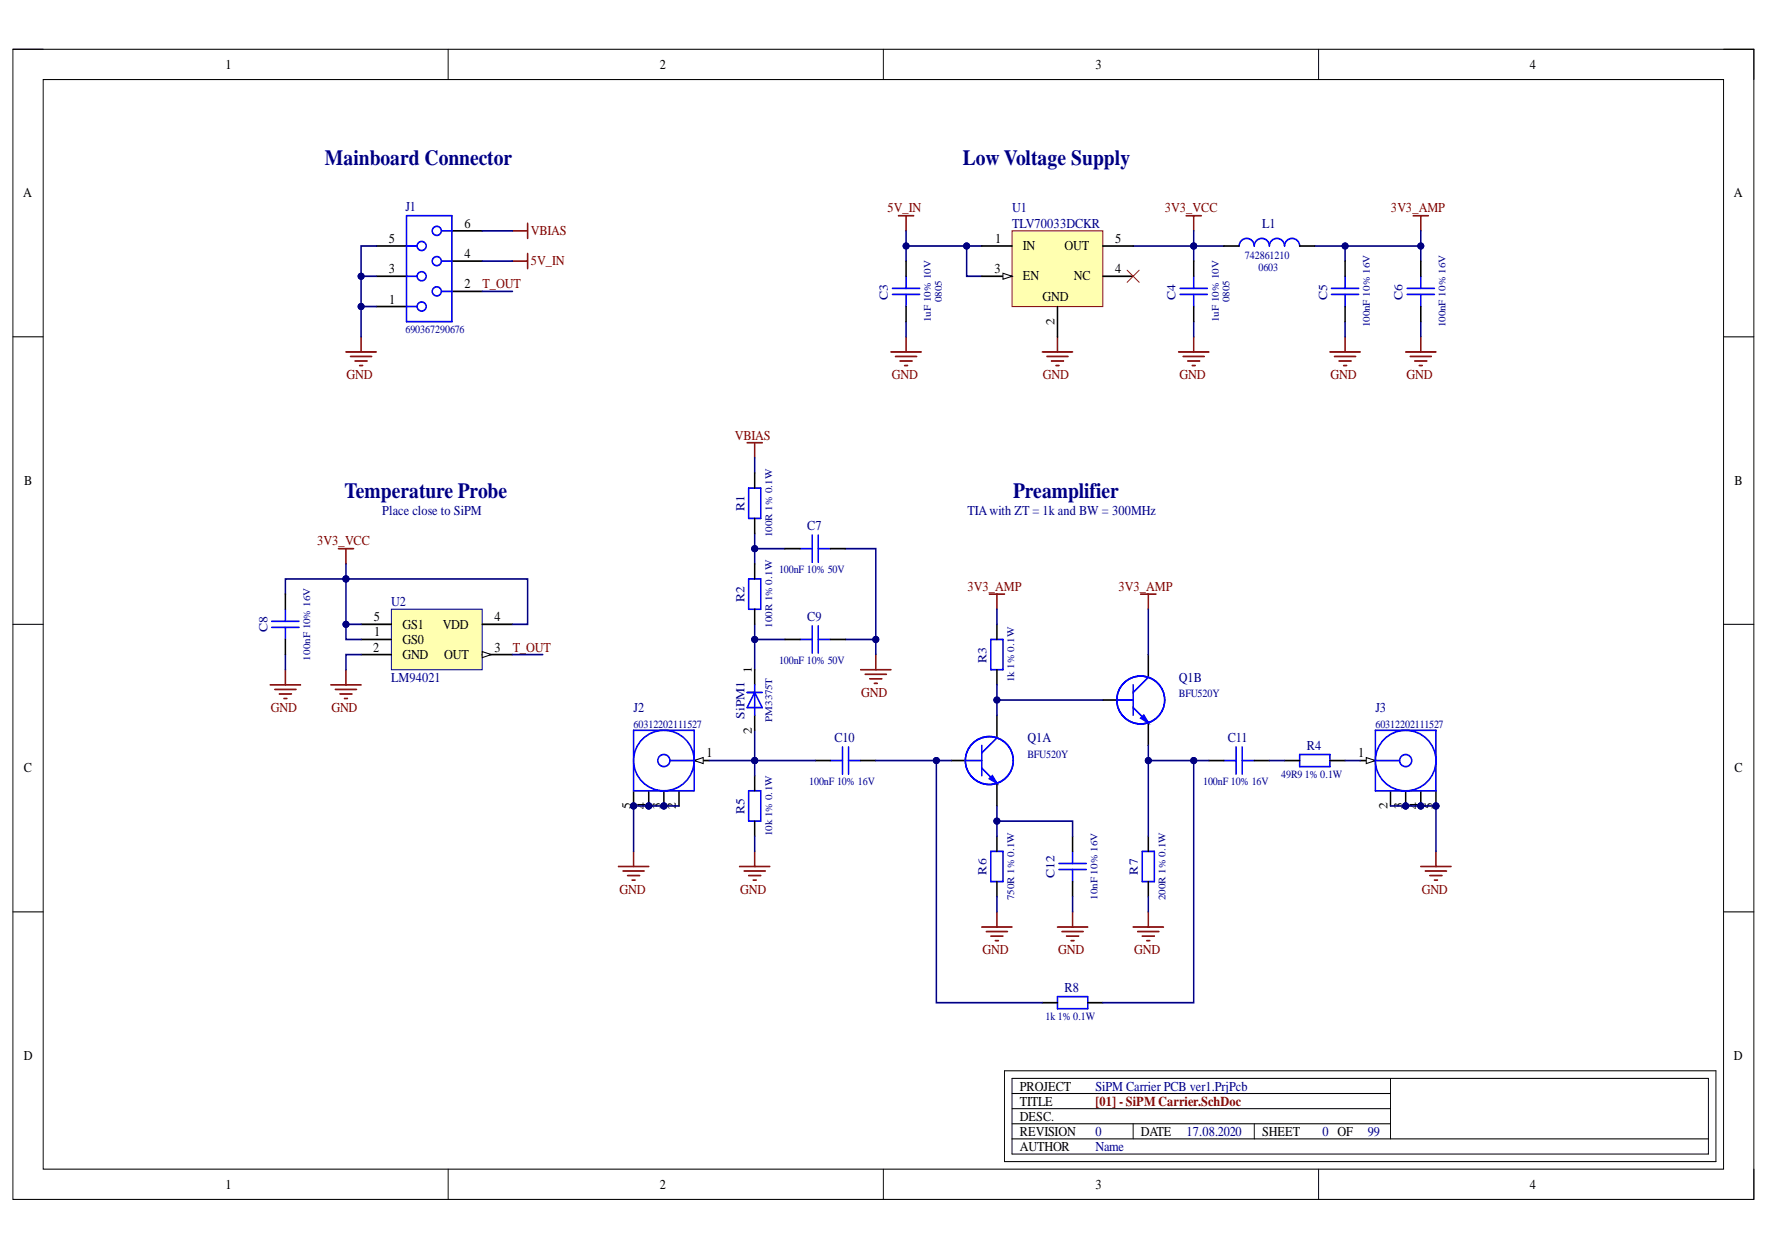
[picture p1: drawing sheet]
<svg xmlns="http://www.w3.org/2000/svg" width="297mm" height="210mm" viewBox="0 0 297 210" stroke-linecap="round" stroke-linejoin="round" font-family="sans-serif">
<defs><g id="words">
<g font-size="3.6" fill="#000080">
<text x="54.6" y="27.7">Mainboard Connector</text>
<text x="161.8" y="27.7">Low Voltage Supply</text>
<text x="57.9" y="83.7">Temperature Probe</text>
<text x="170.2" y="83.7">Preamplifier</text>
</g>
<g font-size="2.3">
<text x="37.9" y="11.6">1</text>
<text x="110.8" y="11.6">2</text>
<text x="184" y="11.6">3</text>
<text x="257.1" y="11.6">4</text>
<text x="3.9" y="33.1">A</text>
<text x="291.3" y="33.1">A</text>
<text x="65.3" y="40.8">5</text>
<text x="78" y="38.2">6</text>
<text x="167.2" y="40.8">1</text>
<text x="187.3" y="40.8">5</text>
<text x="65.3" y="45.8">3</text>
<text x="78" y="43.3">4</text>
<text x="167.1" y="45.8">3</text>
<text x="171.8" y="42">IN</text>
<text x="171.8" y="47.1">EN</text>
<text x="178.9" y="42">OUT</text>
<text x="180.4" y="47.1">NC</text>
<text x="187.3" y="45.8">4</text>
<text x="65.4" y="51">1</text>
<text x="78" y="48.4">2</text>
<text x="175.1" y="50.5">GND</text>
<text x="4.1" y="81.4">B</text>
<text x="291.4" y="81.4">B</text>
<text x="62.8" y="104.3">5</text>
<text x="62.9" y="106.9">1</text>
<text x="67.6" y="105.6">GS1</text>
<text x="74.4" y="105.6">VDD</text>
<text x="83.1" y="104.3">4</text>
<text x="62.7" y="109.4">2</text>
<text x="67.6" y="108.1">GS0</text>
<text x="67.6" y="110.7">GND</text>
<text x="74.6" y="110.7">OUT</text>
<text x="83.1" y="109.4">3</text>
<text x="4" y="129.7">C</text>
<text x="118.7" y="127.2">1</text>
<text x="228.2" y="127.2">1</text>
<text x="291.4" y="129.7">C</text>
<text x="4" y="178">D</text>
<text x="291.3" y="178">D</text>
<text x="171.3" y="185.7">TITLE</text>
<text x="171.3" y="183.1">PROJECT</text>
<text x="171.3" y="190.7">REVISION</text>
<text x="171.3" y="188.2">DESC.</text>
<text x="191.6" y="190.7">DATE</text>
<text x="212" y="190.7">SHEET</text>
<text x="171.3" y="193.3">AUTHOR</text>
<text x="37.9" y="199.6">1</text>
<text x="110.8" y="199.6">2</text>
<text x="184" y="199.6">3</text>
<text x="257.1" y="199.6">4</text>
</g>
<g font-size="2.3" fill="#000080">
<text x="68.1" y="35.4">J1</text>
<text x="170.1" y="35.7">U1</text>
<text x="170.1" y="38.2">TLV70033DCKR</text>
<text x="212" y="38.2">L1</text>
<text x="64.2" y="86.5">Place close to SiPM</text>
<text x="135.6" y="89">C7</text>
<text x="162.5" y="86.5">TIA with ZT = 1k and BW = 300MHz</text>
<text x="65.7" y="101.8">U2</text>
<text x="135.6" y="104.3">C9</text>
<text x="65.7" y="114.5">LM94021</text>
<text x="106.4" y="119.5">J2</text>
<text x="198.1" y="114.5">Q1B</text>
<text x="231.1" y="119.5">J3</text>
<text x="140.2" y="124.6">C10</text>
<text x="172.6" y="124.6">Q1A</text>
<text x="206.3" y="124.6">C11</text>
<text x="219.6" y="125.9">R4</text>
<text x="178.9" y="166.6">R8</text>
<text x="184" y="183.1">SiPM Carrier PCB ver1.PrjPcb</text>
<text x="184" y="190.7">0</text>
<text x="199.3" y="190.7">17.08.2020</text>
<text x="222.2" y="190.7">0 OF</text>
<text x="229.8" y="190.7">99</text>
<text x="184" y="193.3">Name</text>
</g>
<g font-size="2.3" fill="#800000">
<text x="149.1" y="35.7">5V_IN</text>
<text x="195.7" y="35.7">3V3_VCC</text>
<text x="233.7" y="35.7">3V3_AMP</text>
<text x="89.2" y="39.5">VBIAS</text>
<text x="89.2" y="44.6">5V_IN</text>
<text x="81.1" y="48.4">T_OUT</text>
<text x="58.2" y="63.7">GND</text>
<text x="149.8" y="63.7">GND</text>
<text x="175.2" y="63.7">GND</text>
<text x="198.2" y="63.7">GND</text>
<text x="223.5" y="63.7">GND</text>
<text x="236.3" y="63.7">GND</text>
<text x="123.4" y="73.8">VBIAS</text>
<text x="53.3" y="91.6">3V3_VCC</text>
<text x="162.5" y="99.3">3V3_AMP</text>
<text x="187.9" y="99.3">3V3_AMP</text>
<text x="86.1" y="109.4">T_OUT</text>
<text x="45.5" y="119.5">GND</text>
<text x="55.7" y="119.5">GND</text>
<text x="144.7" y="117">GND</text>
<text x="104.1" y="150.1">GND</text>
<text x="124.4" y="150.1">GND</text>
<text x="238.9" y="150.1">GND</text>
<text x="165.1" y="160.2">GND</text>
<text x="177.8" y="160.2">GND</text>
<text x="190.5" y="160.2">GND</text>
<text x="184" y="185.7">[01] - SiPM Carrier.SchDoc</text>
</g>
<g font-size="2.1" fill="#000080">
<text x="149.2" y="50.3" transform="rotate(-90 149.2 50.3)">C3</text>
<text x="197.5" y="50.3" transform="rotate(-90 197.5 50.3)">C4</text>
<text x="223" y="50.3" transform="rotate(-90 223 50.3)">C5</text>
<text x="235.6" y="50.3" transform="rotate(-90 235.6 50.3)">C6</text>
<text x="125.1" y="85.8" transform="rotate(-90 125.1 85.8)">R1</text>
<text x="125.1" y="101.1" transform="rotate(-90 125.1 101.1)">R2</text>
<text x="44.9" y="106.2" transform="rotate(-90 44.9 106.2)">C8</text>
<text x="165.8" y="111.3" transform="rotate(-90 165.8 111.3)">R3</text>
<text x="125.1" y="120.7" transform="rotate(-90 125.1 120.7)">SiPM1</text>
<text x="125.1" y="136.7" transform="rotate(-90 125.1 136.7)">R5</text>
<text x="165.8" y="146.9" transform="rotate(-90 165.8 146.9)">R6</text>
<text x="177.2" y="147.4" transform="rotate(-90 177.2 147.4)">C12</text>
<text x="191.1" y="146.9" transform="rotate(-90 191.1 146.9)">R7</text>
</g>
<g font-size="2.1">
<text x="177.2" y="54.5" transform="rotate(-90 177.2 54.5)">2</text>
<text x="126.3" y="113" transform="rotate(-90 126.3 113)">1</text>
<text x="126.3" y="123.2" transform="rotate(-90 126.3 123.2)">2</text>
<text x="105.9" y="135.8" transform="rotate(-90 105.9 135.8)">5</text>
<text x="108.5" y="135.9" transform="rotate(-90 108.5 135.9)">4</text>
<text x="111" y="135.8" transform="rotate(-90 111 135.8)">3</text>
<text x="113.5" y="135.9" transform="rotate(-90 113.5 135.9)">2</text>
<text x="233.1" y="135.9" transform="rotate(-90 233.1 135.9)">2</text>
<text x="235.6" y="135.8" transform="rotate(-90 235.6 135.8)">3</text>
<text x="238.2" y="135.9" transform="rotate(-90 238.2 135.9)">4</text>
<text x="240.7" y="135.8" transform="rotate(-90 240.7 135.8)">5</text>
</g>
<g font-size="1.9" fill="#000080">
<text x="209.2" y="43.5">742861210</text>
<text x="211.4" y="45.5">0603</text>
<text x="68.1" y="55.9">690367290676</text>
<text x="130.9" y="96.3">100nF 10% 50V</text>
<text x="130.9" y="111.5">100nF 10% 50V</text>
<text x="198.1" y="117.1">BFU520Y</text>
<text x="106.4" y="122.2">60312202111527</text>
<text x="231.1" y="122.2">60312202111527</text>
<text x="136" y="131.9">100nF 10% 16V</text>
<text x="172.6" y="127.2">BFU520Y</text>
<text x="202.1" y="131.9">100nF 10% 16V</text>
<text x="215.3" y="130.6">49R9 1% 0.1W</text>
<text x="175.7" y="171.2">1k 1% 0.1W</text>
</g>
<g font-size="1.7" fill="#000080">
<text x="158.2" y="50.7" transform="rotate(-90 158.2 50.7)">0805</text>
<text x="206.5" y="50.7" transform="rotate(-90 206.5 50.7)">0805</text>
<text x="156.4" y="54.1" transform="rotate(-90 156.4 54.1)">1uF 10% 10V</text>
<text x="204.8" y="54.1" transform="rotate(-90 204.8 54.1)">1uF 10% 10V</text>
<text x="230.1" y="55" transform="rotate(-90 230.1 55)">100nF 10% 16V</text>
<text x="242.8" y="55" transform="rotate(-90 242.8 55)">100nF 10% 16V</text>
<text x="129.7" y="90.2" transform="rotate(-90 129.7 90.2)">100R 1% 0.1W</text>
<text x="129.7" y="105.4" transform="rotate(-90 129.7 105.4)">100R 1% 0.1W</text>
<text x="52.1" y="110.9" transform="rotate(-90 52.1 110.9)">100nF 10% 16V</text>
<text x="170.4" y="114.6" transform="rotate(-90 170.4 114.6)">1k 1% 0.1W</text>
<text x="129.7" y="121.2" transform="rotate(-90 129.7 121.2)">PM3375T</text>
<text x="129.7" y="140.4" transform="rotate(-90 129.7 140.4)">10k 1% 0.1W</text>
<text x="170.4" y="151.2" transform="rotate(-90 170.4 151.2)">750R 1% 0.1W</text>
<text x="184.4" y="151.1" transform="rotate(-90 184.4 151.1)">10nF 10% 16V</text>
<text x="195.8" y="151.2" transform="rotate(-90 195.8 151.2)">200R 1% 0.1W</text>
</g>
</g></defs>
<path d="M2.2 8.3h292.5v193.1h-292.5z" fill="none" stroke="#000" stroke-width=".17"/>
<path d="M7.3 13.4h282.3v182.9h-282.3z" fill-rule="evenodd" fill="#fff"/>
<g fill="none" stroke="#000" stroke-width=".17">
<path d="M2.2 8.3h5.1M7.3 13.4h282.3v182.9h-282.3zM75.3 8.3v5.1M148.4 8.3v5.1M221.5 8.3v5.1M289.6 8.3h5.1v5.1M2.2 56.6h5.1M289.6 56.6h5.1M2.2 104.8h5.1M289.6 104.8h5.1M2.2 153.1h5.1M289.6 153.1h5.1"/>
<path d="M168.8 179.8h119.5v15.3h-119.5zM75.3 196.3v5.1M148.4 196.3v5.1M170 181.1h117v12.7h-117zM170 183.6h63.6M170 188.7h63.6M170 186.2h63.6M170 191.2h117M190.4 188.7v2.5M210.7 188.7v2.5M221.5 196.3v5.1M233.6 181.1v10.1"/>
<path d="M294.7 196.3v5.1"/>
</g>
<path d="M164.9 125.2v5.1M164.9 129l2.6 2.5M167.5 123.9l-2.6 2.5" fill="none" stroke="#00f" stroke-width=".27"/>
<path d="M166.2 130.8l.5-.5 .8 1.2z" fill="#00f"/>
<g fill="none" stroke="#00f" stroke-width=".27">
<path d="M190.4 115v5.1M190.4 118.8l2.5 2.6M192.9 113.7l-2.5 2.6M162.1 127.7h2.8M166.2 130.8l.5-.5 .8 1.2z"/>
<circle cx="166.2" cy="127.7" r="4"/>
</g>
<path d="M159.9 127.7h2.2M167.5 120.1v3.8M167.5 131.5v3.8" fill="none" stroke="#000" stroke-width=".27"/>
<path d="M191.6 120.6l.6-.5 .7 1.3z" fill="#00f"/>
<g fill="none" stroke="#00f" stroke-width=".27">
<path d="M166.5 107.4h2v5.1h-2zM187.6 117.6h2.8M125.8 132.8h2v5.1h-2zM139.5 127.7h2M141.5 125.4v4.6M142.6 125.4v4.6M142.6 127.7h2M191.6 120.6l.6-.5 .7 1.3zM205.6 127.7h2.1M207.7 125.4v4.6M208.7 127.7h2M208.7 125.4v4.6"/>
<path d="M218.4 126.7h5v2h-5zM166.5 143h2v5h-2zM177.9 146h4.6M177.9 145h4.6M180.2 143v2M180.2 146v2M191.9 143h2v5h-2zM177.7 167.4h5.1v2h-5.1z"/>
<circle cx="191.7" cy="117.5" r="4"/>
</g>
<g fill="none" stroke="#000" stroke-width=".27">
<path d="M167.5 104.8v2.6M167.5 112.5v2.5M185.3 117.6h2.3M192.9 109.9v3.8M126.8 130.3v2.5M126.8 137.9v2.5M137 127.7h2.5M144.6 127.7h2.5M192.9 121.4v3.8M203.1 127.7h2.5M210.7 127.7h2.6M215.8 127.7h2.6"/>
<path d="M223.4 127.7h2.6M167.5 140.4v2.6M167.5 148v2.6M180.2 140.4v2.6M180.2 148v2.6M192.9 140.4v2.6M192.9 148v2.6M175.1 168.4h2.6M182.8 168.4h2.5"/>
</g>
<g fill="none" stroke="#800000" stroke-width=".27">
<path d="M151 36.2h2.5M152.2 36.2v2.6M199.3 36.2h2.5M200.6 36.2v2.6M237.4 36.2h2.6M238.7 36.2v2.6M149.7 59.1h5.1M150.4 59.9h3.6M152.2 56.6v2.5M175.1 59.1h5.1M175.9 59.9h3.5M177.7 56.6v2.5"/>
<path d="M198 59.1h5.1M198.8 59.9h3.5M200.6 56.6v2.5M223.4 59.1h5.1M224.2 59.9h3.6M226 56.6v2.5M236.2 59.1h5.1M236.9 59.9h3.6M238.7 56.6v2.5M125.5 74.3h2.6M126.8 74.3v2.6M151.2 60.6h2"/>
<path d="M152 61.4h.5M176.6 60.6h2.1M177.4 61.4h.5M199.5 60.6h2.1M200.3 61.4h.5M225 60.6h2M225.7 61.4h.5M237.7 60.6h2M238.4 61.4h.6M166.2 99.8h2.6M167.5 99.8v2.5M191.6 99.8h2.6"/>
<path d="M192.9 99.8v2.5M144.6 112.5h5.1M145.4 113.2h3.5M146.1 114h2.1M146.9 114.8h.5M147.1 109.9v2.6M103.9 145.5h5.1M104.7 146.3h3.5M105.4 147h2.1M106.2 147.8h.5M106.4 143v2.5M124.3 145.5h5"/>
<path d="M125 146.3h3.6M125.8 147h2M126.5 147.8h.6M126.8 143v2.5M164.9 155.7h5.1M165.7 156.4h3.6M166.5 157.2h2M167.2 158h.5M167.5 153.1v2.6M177.7 155.7h5.1M178.4 156.4h3.6M179.2 157.2h2"/>
<path d="M179.9 158h.6M180.2 153.1v2.6M190.4 155.7h5.1M191.1 156.4h3.6M191.9 157.2h2M192.7 158h.5M192.9 153.1v2.6"/>
</g>
<circle cx="241.3" cy="135.3" r=".51" fill="#000080"/>
<circle cx="241.3" cy="135.3" r=".51" fill="none" stroke="#000080" stroke-width=".17"/>
<circle cx="236.2" cy="135.3" r=".51" fill="#000080"/>
<circle cx="236.2" cy="135.3" r=".51" fill="none" stroke="#000080" stroke-width=".17"/>
<circle cx="238.7" cy="135.3" r=".51" fill="#000080"/>
<circle cx="238.7" cy="135.3" r=".51" fill="none" stroke="#000080" stroke-width=".17"/>
<path d="M241.3 132.8v2.5" fill="none" stroke="#000" stroke-width=".27"/>
<circle cx="241.3" cy="135.3" r=".51" fill="#000080"/>
<circle cx="241.3" cy="135.3" r=".51" fill="none" stroke="#000080" stroke-width=".17"/>
<g fill="none" stroke="#00f" stroke-width=".27">
<circle cx="236.2" cy="127.7" r="5.1"/>
<circle cx="236.2" cy="127.7" r="1.02"/>
</g>
<path d="M228.5 127.7h2.6" fill="none" stroke="#000" stroke-width=".27"/>
<path d="M229.5 127.2l1.6 .5-1.6 .5z" fill="#f8fcff"/>
<path d="M229.5 127.2l1.6 .5-1.6 .5z" fill="none" stroke="#000" stroke-width=".17"/>
<path d="M233.6 132.8v2.5M236.2 132.8v2.5" fill="none" stroke="#000" stroke-width=".27"/>
<circle cx="236.2" cy="135.3" r=".51" fill="#000080"/>
<circle cx="236.2" cy="135.3" r=".51" fill="none" stroke="#000080" stroke-width=".17"/>
<path d="M238.7 132.8v2.5" fill="none" stroke="#000" stroke-width=".27"/>
<circle cx="238.7" cy="135.3" r=".51" fill="#000080"/>
<circle cx="238.7" cy="135.3" r=".51" fill="none" stroke="#000080" stroke-width=".17"/>
<path d="M231.1 122.6h10.2v10.2h-10.2zM231.1 127.7h4" fill="none" stroke="#00f" stroke-width=".27"/>
<circle cx="106.4" cy="135.3" r=".51" fill="#000080"/>
<circle cx="106.4" cy="135.3" r=".51" fill="none" stroke="#000080" stroke-width=".17"/>
<circle cx="111.5" cy="135.3" r=".51" fill="#000080"/>
<circle cx="111.5" cy="135.3" r=".51" fill="none" stroke="#000080" stroke-width=".17"/>
<circle cx="109" cy="135.3" r=".51" fill="#000080"/>
<circle cx="109" cy="135.3" r=".51" fill="none" stroke="#000080" stroke-width=".17"/>
<path d="M106.4 132.8v2.5" fill="none" stroke="#000" stroke-width=".27"/>
<circle cx="106.4" cy="135.3" r=".51" fill="#000080"/>
<circle cx="106.4" cy="135.3" r=".51" fill="none" stroke="#000080" stroke-width=".17"/>
<g fill="none" stroke="#00f" stroke-width=".27">
<circle cx="111.5" cy="127.7" r="1.02"/>
<circle cx="111.5" cy="127.7" r="5.1"/>
</g>
<path d="M116.6 127.7h2.6" fill="none" stroke="#000" stroke-width=".27"/>
<path d="M116.6 127.7l1.5-.5v1z" fill="#f8fcff"/>
<path d="M116.6 127.7l1.5-.5v1z" fill="none" stroke="#000" stroke-width=".17"/>
<path d="M111.5 132.8v2.5M114.1 132.8v2.5" fill="none" stroke="#000" stroke-width=".27"/>
<circle cx="111.5" cy="135.3" r=".51" fill="#000080"/>
<circle cx="111.5" cy="135.3" r=".51" fill="none" stroke="#000080" stroke-width=".17"/>
<path d="M109 132.8v2.5" fill="none" stroke="#000" stroke-width=".27"/>
<circle cx="109" cy="135.3" r=".51" fill="#000080"/>
<circle cx="109" cy="135.3" r=".51" fill="none" stroke="#000080" stroke-width=".17"/>
<g fill="none" stroke="#00f" stroke-width=".27">
<path d="M68.3 36.2h7.6v17.8h-7.6zM74.1 38.8h1.8M68.3 51.5h1.8M68.3 46.4h1.8M68.3 41.3h1.8M74.1 48.9h1.8M74.1 43.8h1.8M106.4 122.6h10.2v10.2h-10.2zM112.6 127.7h4"/>
<circle cx="73.4" cy="38.8" r=".76"/>
<circle cx="70.8" cy="41.3" r=".76"/>
<circle cx="70.8" cy="46.4" r=".76"/>
<circle cx="70.8" cy="51.5" r=".76"/>
<circle cx="73.4" cy="43.8" r=".76"/>
<circle cx="73.4" cy="48.9" r=".76"/>
</g>
<path d="M86.1 38.8h2.5M88.6 37.5v2.5M58.1 59.1h5.1M58.9 59.9h3.5M60.7 56.6v2.5M59.7 60.6h2M60.4 61.4h.5M238.7 145.5h5.1M239.5 146.3h3.5M240.2 147h2.1M241 147.8h.5M241.3 143v2.5" fill="none" stroke="#800000" stroke-width=".27"/>
<path d="M75.9 38.8h5.1M63.2 51.5h5.1M63.2 46.4h5.1M63.2 41.3h5.1M75.9 48.9h5.1M75.9 43.8h5.1" fill="none" stroke="#000" stroke-width=".27"/>
<path d="M65.8 102.3h15.2v10.2h-15.2z" fill-rule="evenodd" fill="#ffffb0"/>
<path d="M65.8 102.3h15.2v10.2h-15.2z" fill="none" stroke="#000080" stroke-width=".17"/>
<path d="M60.7 107.4h5.1M60.7 109.9h5.1M81 109.9h5.1" fill="none" stroke="#000" stroke-width=".27"/>
<path d="M81 109.4l1.5 .5-1.5 .5z" fill="#f8fcff"/>
<path d="M81 109.4l1.5 .5-1.5 .5z" fill="none" stroke="#000" stroke-width=".17"/>
<path d="M60.7 104.8h5.1M81 104.8h5.1" fill="none" stroke="#000" stroke-width=".27"/>
<path d="M56.9 92.1h2.5M58.1 92.1v2.6M55.6 115h5.1M56.3 115.8h3.6M57.1 116.5h2M57.9 117.3h.5M58.1 112.5v2.5" fill="none" stroke="#800000" stroke-width=".27"/>
<path d="M58.1 94.7v12.7h2.6" fill="none" stroke="#000080" stroke-width=".27"/>
<circle cx="58.1" cy="104.8" r=".51" fill="#000080"/>
<circle cx="58.1" cy="104.8" r=".51" fill="none" stroke="#000080" stroke-width=".17"/>
<circle cx="58.1" cy="97.2" r=".51" fill="#000080"/>
<circle cx="58.1" cy="97.2" r=".51" fill="none" stroke="#000080" stroke-width=".17"/>
<path d="M114.1 135.3h-7.7v7.7" fill="none" stroke="#000080" stroke-width=".27"/>
<circle cx="111.5" cy="135.3" r=".51" fill="#000080"/>
<circle cx="111.5" cy="135.3" r=".51" fill="none" stroke="#000080" stroke-width=".17"/>
<circle cx="109" cy="135.3" r=".51" fill="#000080"/>
<circle cx="109" cy="135.3" r=".51" fill="none" stroke="#000080" stroke-width=".17"/>
<circle cx="106.4" cy="135.3" r=".51" fill="#000080"/>
<circle cx="106.4" cy="135.3" r=".51" fill="none" stroke="#000080" stroke-width=".17"/>
<path d="M119.2 127.7h17.8" fill="none" stroke="#000080" stroke-width=".27"/>
<circle cx="126.8" cy="127.7" r=".51" fill="#000080"/>
<circle cx="126.8" cy="127.7" r=".51" fill="none" stroke="#000080" stroke-width=".17"/>
<path d="M126.8 107.4h5.1" fill="none" stroke="#000080" stroke-width=".27"/>
<circle cx="126.8" cy="107.4" r=".51" fill="#000080"/>
<circle cx="126.8" cy="107.4" r=".51" fill="none" stroke="#000080" stroke-width=".17"/>
<path d="M126.8 92.1h5.1" fill="none" stroke="#000080" stroke-width=".27"/>
<circle cx="126.8" cy="92.1" r=".51" fill="#000080"/>
<circle cx="126.8" cy="92.1" r=".51" fill="none" stroke="#000080" stroke-width=".17"/>
<path d="M60.7 51.5h2.5" fill="none" stroke="#000080" stroke-width=".27"/>
<circle cx="60.7" cy="51.5" r=".51" fill="#000080"/>
<circle cx="60.7" cy="51.5" r=".51" fill="none" stroke="#000080" stroke-width=".17"/>
<path d="M63.2 41.3h-2.5v15.3" fill="none" stroke="#000080" stroke-width=".27"/>
<circle cx="60.7" cy="51.5" r=".51" fill="#000080"/>
<circle cx="60.7" cy="51.5" r=".51" fill="none" stroke="#000080" stroke-width=".17"/>
<circle cx="60.7" cy="46.4" r=".51" fill="#000080"/>
<circle cx="60.7" cy="46.4" r=".51" fill="none" stroke="#000080" stroke-width=".17"/>
<path d="M142.1 107.4h5v2.5" fill="none" stroke="#000080" stroke-width=".27"/>
<circle cx="147.1" cy="107.4" r=".51" fill="#000080"/>
<circle cx="147.1" cy="107.4" r=".51" fill="none" stroke="#000080" stroke-width=".17"/>
<path d="M142.1 92.1h5v15.3" fill="none" stroke="#000080" stroke-width=".27"/>
<circle cx="147.1" cy="107.4" r=".51" fill="#000080"/>
<circle cx="147.1" cy="107.4" r=".51" fill="none" stroke="#000080" stroke-width=".17"/>
<path d="M147.1 127.7h12.8" fill="none" stroke="#000080" stroke-width=".27"/>
<circle cx="157.3" cy="127.7" r=".51" fill="#000080"/>
<circle cx="157.3" cy="127.7" r=".51" fill="none" stroke="#000080" stroke-width=".17"/>
<path d="M81 38.8h5.1M81 48.9h5.1M157.3 127.7v40.7h17.8" fill="none" stroke="#000080" stroke-width=".27"/>
<circle cx="157.3" cy="127.7" r=".51" fill="#000080"/>
<circle cx="157.3" cy="127.7" r=".51" fill="none" stroke="#000080" stroke-width=".17"/>
<path d="M167.5 137.9h12.7v2.5" fill="none" stroke="#000080" stroke-width=".27"/>
<circle cx="167.5" cy="137.9" r=".51" fill="#000080"/>
<circle cx="167.5" cy="137.9" r=".51" fill="none" stroke="#000080" stroke-width=".17"/>
<path d="M185.3 117.6h-17.8v2.5" fill="none" stroke="#000080" stroke-width=".27"/>
<circle cx="167.5" cy="117.5" r=".51" fill="#000080"/>
<circle cx="167.5" cy="117.5" r=".51" fill="none" stroke="#000080" stroke-width=".17"/>
<path d="M200.6 127.7v40.7h-15.3" fill="none" stroke="#000080" stroke-width=".27"/>
<circle cx="200.6" cy="127.7" r=".51" fill="#000080"/>
<circle cx="200.6" cy="127.7" r=".51" fill="none" stroke="#000080" stroke-width=".17"/>
<path d="M192.9 127.7h10.2" fill="none" stroke="#000080" stroke-width=".27"/>
<circle cx="200.6" cy="127.7" r=".51" fill="#000080"/>
<circle cx="200.6" cy="127.7" r=".51" fill="none" stroke="#000080" stroke-width=".17"/>
<circle cx="192.9" cy="127.7" r=".51" fill="#000080"/>
<circle cx="192.9" cy="127.7" r=".51" fill="none" stroke="#000080" stroke-width=".17"/>
<path d="M152.2 38.8v2.5h12.7M213.3 127.7h2.5" fill="none" stroke="#000080" stroke-width=".27"/>
<circle cx="162.4" cy="41.3" r=".51" fill="#000080"/>
<circle cx="162.4" cy="41.3" r=".51" fill="none" stroke="#000080" stroke-width=".17"/>
<circle cx="152.2" cy="41.3" r=".51" fill="#000080"/>
<circle cx="152.2" cy="41.3" r=".51" fill="none" stroke="#000080" stroke-width=".17"/>
<path d="M162.4 41.3v5.1h2.5M226 127.7h2.5" fill="none" stroke="#000080" stroke-width=".27"/>
<circle cx="162.4" cy="41.3" r=".51" fill="#000080"/>
<circle cx="162.4" cy="41.3" r=".51" fill="none" stroke="#000080" stroke-width=".17"/>
<path d="M233.6 135.3h7.7v7.7" fill="none" stroke="#000080" stroke-width=".27"/>
<circle cx="241.3" cy="135.3" r=".51" fill="#000080"/>
<circle cx="241.3" cy="135.3" r=".51" fill="none" stroke="#000080" stroke-width=".17"/>
<circle cx="238.7" cy="135.3" r=".51" fill="#000080"/>
<circle cx="238.7" cy="135.3" r=".51" fill="none" stroke="#000080" stroke-width=".17"/>
<circle cx="236.2" cy="135.3" r=".51" fill="#000080"/>
<circle cx="236.2" cy="135.3" r=".51" fill="none" stroke="#000080" stroke-width=".17"/>
<path d="M190.4 41.3h15.2" fill="none" stroke="#000080" stroke-width=".27"/>
<circle cx="200.6" cy="41.3" r=".51" fill="#000080"/>
<circle cx="200.6" cy="41.3" r=".51" fill="none" stroke="#000080" stroke-width=".17"/>
<path d="M220.9 41.3h17.8v2.5M60.7 109.9h-2.6v2.6" fill="none" stroke="#000080" stroke-width=".27"/>
<circle cx="226" cy="41.3" r=".51" fill="#000080"/>
<circle cx="226" cy="41.3" r=".51" fill="none" stroke="#000080" stroke-width=".17"/>
<circle cx="238.7" cy="41.3" r=".51" fill="#000080"/>
<circle cx="238.7" cy="41.3" r=".51" fill="none" stroke="#000080" stroke-width=".17"/>
<path d="M126.8 127.7v2.6M126.8 140.4v2.6" fill="none" stroke="#000080" stroke-width=".27"/>
<circle cx="126.8" cy="127.7" r=".51" fill="#000080"/>
<circle cx="126.8" cy="127.7" r=".51" fill="none" stroke="#000080" stroke-width=".17"/>
<path d="M126.8 122.6v5.1" fill="none" stroke="#000080" stroke-width=".27"/>
<circle cx="126.8" cy="127.7" r=".51" fill="#000080"/>
<circle cx="126.8" cy="127.7" r=".51" fill="none" stroke="#000080" stroke-width=".17"/>
<path d="M126.8 104.8v7.7" fill="none" stroke="#000080" stroke-width=".27"/>
<circle cx="126.8" cy="107.4" r=".51" fill="#000080"/>
<circle cx="126.8" cy="107.4" r=".51" fill="none" stroke="#000080" stroke-width=".17"/>
<path d="M126.8 89.6v5.1" fill="none" stroke="#000080" stroke-width=".27"/>
<circle cx="126.8" cy="92.1" r=".51" fill="#000080"/>
<circle cx="126.8" cy="92.1" r=".51" fill="none" stroke="#000080" stroke-width=".17"/>
<path d="M126.8 76.9v2.5M167.5 135.3v5.1M167.5 150.6v2.5" fill="none" stroke="#000080" stroke-width=".27"/>
<circle cx="167.5" cy="137.9" r=".51" fill="#000080"/>
<circle cx="167.5" cy="137.9" r=".51" fill="none" stroke="#000080" stroke-width=".17"/>
<path d="M167.5 115v2.5" fill="none" stroke="#000080" stroke-width=".27"/>
<circle cx="167.5" cy="117.5" r=".51" fill="#000080"/>
<circle cx="167.5" cy="117.5" r=".51" fill="none" stroke="#000080" stroke-width=".17"/>
<path d="M167.5 102.3v2.5M192.9 125.2v15.2M180.2 150.6v2.5M192.9 150.6v2.5" fill="none" stroke="#000080" stroke-width=".27"/>
<circle cx="192.9" cy="127.7" r=".51" fill="#000080"/>
<circle cx="192.9" cy="127.7" r=".51" fill="none" stroke="#000080" stroke-width=".17"/>
<path d="M152.2 41.3v2.5M152.2 54v2.6M192.9 102.3v7.6" fill="none" stroke="#000080" stroke-width=".27"/>
<circle cx="152.2" cy="41.3" r=".51" fill="#000080"/>
<circle cx="152.2" cy="41.3" r=".51" fill="none" stroke="#000080" stroke-width=".17"/>
<path d="M200.6 41.3v2.5M200.6 54v2.6" fill="none" stroke="#000080" stroke-width=".27"/>
<circle cx="200.6" cy="41.3" r=".51" fill="#000080"/>
<circle cx="200.6" cy="41.3" r=".51" fill="none" stroke="#000080" stroke-width=".17"/>
<path d="M200.6 38.8v2.5" fill="none" stroke="#000080" stroke-width=".27"/>
<circle cx="200.6" cy="41.3" r=".51" fill="#000080"/>
<circle cx="200.6" cy="41.3" r=".51" fill="none" stroke="#000080" stroke-width=".17"/>
<path d="M226 41.3v2.5M226 54v2.6" fill="none" stroke="#000080" stroke-width=".27"/>
<circle cx="226" cy="41.3" r=".51" fill="#000080"/>
<circle cx="226" cy="41.3" r=".51" fill="none" stroke="#000080" stroke-width=".17"/>
<path d="M238.7 38.8v2.5M238.7 54v2.6" fill="none" stroke="#000080" stroke-width=".27"/>
<circle cx="238.7" cy="41.3" r=".51" fill="#000080"/>
<circle cx="238.7" cy="41.3" r=".51" fill="none" stroke="#000080" stroke-width=".17"/>
<path d="M58.1 97.2h30.5v7.6h-2.5" fill="none" stroke="#000080" stroke-width=".27"/>
<circle cx="58.1" cy="97.2" r=".51" fill="#000080"/>
<circle cx="58.1" cy="97.2" r=".51" fill="none" stroke="#000080" stroke-width=".17"/>
<path d="M58.1 104.8h2.6" fill="none" stroke="#000080" stroke-width=".27"/>
<circle cx="58.1" cy="104.8" r=".51" fill="#000080"/>
<circle cx="58.1" cy="104.8" r=".51" fill="none" stroke="#000080" stroke-width=".17"/>
<path d="M58.1 97.2h-10.2v2.6M86.1 109.9h5.1" fill="none" stroke="#000080" stroke-width=".27"/>
<path d="M45.4 115h5.1M46.2 115.8h3.5M46.9 116.5h2.1M47.7 117.3h.5M47.9 112.5v2.5" fill="none" stroke="#800000" stroke-width=".27"/>
<circle cx="58.1" cy="97.2" r=".51" fill="#000080"/>
<circle cx="58.1" cy="97.2" r=".51" fill="none" stroke="#000080" stroke-width=".17"/>
<path d="M47.9 109.9v2.6" fill="none" stroke="#000080" stroke-width=".27"/>
<g fill="none" stroke="#00f" stroke-width=".27">
<path d="M149.9 49.4h4.6M149.9 48.4h4.6M152.2 46.4v2M152.2 49.4v2.1M198.3 49.4h4.5M198.3 48.4h4.5M200.6 46.4v2M200.6 49.4v2.1M223.7 49.4h4.6M223.7 48.4h4.6M226 46.4v2M226 49.4v2.1"/>
<path d="M236.4 49.4h4.6M236.4 48.4h4.6M238.7 46.4v2M238.7 49.4v2.1M125.8 82h2v5.1h-2zM125.8 97.2h2v5.1h-2zM134.4 92.1h2.1M136.5 89.8v4.6M137.5 89.8v4.6M137.5 92.1h2M134.4 107.4h2.1M136.5 105.1v4.6"/>
<path d="M137.5 105.1v4.6M137.5 107.4h2"/>
</g>
<g fill="none" stroke="#000" stroke-width=".27">
<path d="M152.2 43.8v2.6M152.2 51.5v2.5M200.6 43.8v2.6M200.6 51.5v2.5M226 43.8v2.6M226 51.5v2.5M238.7 43.8v2.6M238.7 51.5v2.5M126.8 79.4v2.6M126.8 87.1v2.5M126.8 94.7v2.5M131.9 92.1h2.5"/>
<path d="M139.5 92.1h2.6M126.8 102.3v2.5M131.9 107.4h2.5M139.5 107.4h2.6"/>
</g>
<path d="M170 38.8h15.3v12.7h-15.3z" fill-rule="evenodd" fill="#ffffb0"/>
<path d="M170 38.8h15.3v12.7h-15.3z" fill="none" stroke="#800000" stroke-width=".17"/>
<path d="M164.9 41.3h5.1M164.9 46.4h5.1M177.7 51.5v5.1" fill="none" stroke="#000" stroke-width=".27"/>
<path d="M168.5 45.9l1.5 .5-1.5 .5z" fill="#f8fcff"/>
<path d="M168.5 45.9l1.5 .5-1.5 .5z" fill="none" stroke="#000" stroke-width=".17"/>
<path d="M185.3 46.4h5.1M185.3 41.3h5.1M205.6 41.3h2.6M218.4 41.3h2.5M47.9 99.8v2.5M47.9 107.4v2.5M126.8 112.5v2.5M126.8 120.1v2.5" fill="none" stroke="#000" stroke-width=".27"/>
<path d="M208.2 41.3a1.27 1.27 0 0 1 1.3-1.3 1.27 1.27 0 0 1 1.2 1.3 1.27 1.27 0 0 1 1.3-1.3 1.27 1.27 0 0 1 1.3 1.3 1.27 1.27 0 0 1 1.2-1.3 1.27 1.27 0 0 1 1.3 1.3 1.27 1.27 0 0 1 1.3-1.3 1.27 1.27 0 0 1 1.3 1.3M45.7 105.4h4.5M45.7 104.3h4.5M47.9 102.3v2M47.9 105.4v2M125.5 116.3h2.6M126.8 116.3l1.3 2.5h-2.6zM126.8 115v5.1" fill="none" stroke="#00f" stroke-width=".27"/>
<path d="M86.1 43.8h2.5M88.6 42.6v2.5" fill="none" stroke="#800000" stroke-width=".27"/>
<path d="M60.7 46.4h2.5M81 43.8h5.1" fill="none" stroke="#000080" stroke-width=".27"/>
<circle cx="60.7" cy="46.4" r=".51" fill="#000080"/>
<circle cx="60.7" cy="46.4" r=".51" fill="none" stroke="#000080" stroke-width=".17"/>
<path d="M189.4 45.4l2 2M191.4 45.4l-2 2" fill="none" stroke="#f00" stroke-width=".17"/>
<use href="#words"/>
</svg>
